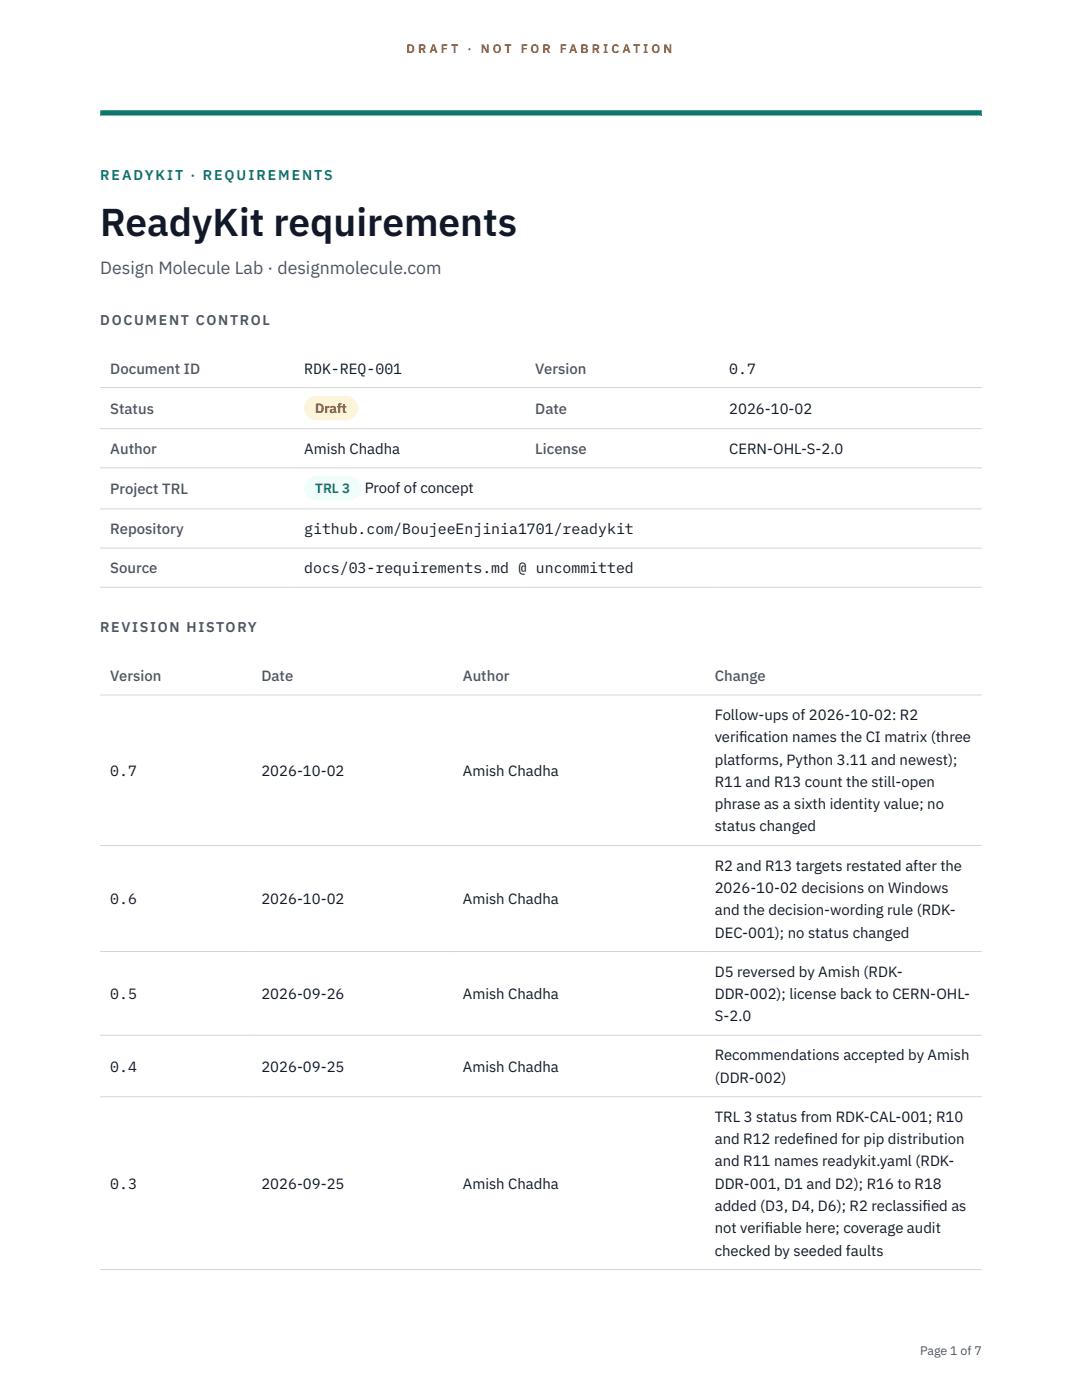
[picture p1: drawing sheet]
<svg xmlns="http://www.w3.org/2000/svg" width="216mm" height="279mm" viewBox="0 0 216 279" stroke-linecap="round" stroke-linejoin="round" font-family="sans-serif">
<defs><g id="words">
<text font-size="7.8" fill="#111827" x="20" y="47.1">ReadyKit requirements</text>
<text font-size="3.5" fill="#4b5563" x="20" y="54.6">Design Molecule Lab · designmolecule.com</text>
<g font-size="3" fill="#4b5563">
<text x="22" y="74.5">Document ID</text>
<text x="106.8" y="74.5">Version</text>
<text x="22" y="82.6">Status</text>
<text x="106.8" y="82.6">Date</text>
<text x="22" y="90.6">Author</text>
<text x="106.8" y="90.6">License</text>
<text x="22" y="98.6">Project TRL</text>
<text x="22" y="106.6">Repository</text>
<text x="22" y="114.4">Source</text>
<text x="22" y="135.9">Version</text>
<text x="52.2" y="135.9">Date</text>
<text x="92.4" y="135.9">Author</text>
<text x="142.6" y="135.9">Change</text>
</g>
<g font-size="3" fill="#111827">
<text x="60.7" y="74.5">RDK-REQ-001</text>
<text x="145.5" y="74.5">0.7</text>
<text x="145.5" y="82.6">2026-10-02</text>
<text x="60.7" y="90.6">Amish Chadha</text>
<text x="145.5" y="90.6">CERN-OHL-S-2.0</text>
<text x="72.8" y="98.5">Proof of concept</text>
<text x="60.7" y="106.6">github.com/BoujeeEnjinia1701/readykit</text>
<text x="60.7" y="114.4">docs/03-requirements.md @ uncommitted</text>
<text x="142.6" y="143.7">Follow-ups of 2026-10-02: R2</text>
<text x="142.6" y="148.2">verif</text>
<text x="147.5" y="148.2">ication names the CI matrix (three</text>
<text x="22" y="154.8">0.7</text>
<text x="52.2" y="154.8">2026-10-02</text>
<text x="92.4" y="154.8">Amish Chadha</text>
<text x="142.6" y="152.6">platforms, Python 3.11 and newest);</text>
<text x="142.6" y="157.1">R11 and R13 count the still-open</text>
<text x="142.6" y="161.5">phrase as a sixth identity value; no</text>
<text x="142.6" y="165.9">status changed</text>
<text x="142.6" y="173.8">R2 and R13 targets restated after the</text>
<text x="142.6" y="178.2">2026-10-02 decisions on Windows</text>
<text x="22" y="180.4">0.6</text>
<text x="52.2" y="180.4">2026-10-02</text>
<text x="92.4" y="180.4">Amish Chadha</text>
<text x="142.6" y="182.7">and the decision-wording rule (RDK-</text>
<text x="142.6" y="187.1">DEC-001); no status changed</text>
<text x="142.6" y="194.9">D5 reversed by Amish (RDK-</text>
<text x="22" y="199.4">0.5</text>
<text x="52.2" y="199.4">2026-09-26</text>
<text x="92.4" y="199.4">Amish Chadha</text>
<text x="142.6" y="199.4">DDR-002); license back to CERN-OHL-</text>
<text x="142.6" y="203.8">S-2.0</text>
<text x="22" y="213.9">0.4</text>
<text x="52.2" y="213.9">2026-09-25</text>
<text x="92.4" y="213.9">Amish Chadha</text>
<text x="142.6" y="211.6">Recommendations accepted by Amish</text>
<text x="142.6" y="216.1">(DDR-002)</text>
<text x="142.6" y="223.9">TRL 3 status from RDK-CAL-001; R10</text>
<text x="142.6" y="228.3">and R12 redef</text>
<text x="142.6" y="232.8">and R11 names readykit.yaml (RDK-</text>
<text x="160.5" y="228.3">ined for pip distribution</text>
<text x="22" y="237.2">0.3</text>
<text x="52.2" y="237.2">2026-09-25</text>
<text x="92.4" y="237.2">Amish Chadha</text>
<text x="142.6" y="237.2">DDR-001, D1 and D2); R16 to R18</text>
<text x="142.6" y="241.7">added (D3, D4, D6); R2 reclassif</text>
<text x="184.1" y="241.7">ied as</text>
<text x="142.6" y="246.1">not verif</text>
<text x="142.6" y="250.6">checked by seeded faults</text>
<text x="152.6" y="246.1">iable here; coverage audit</text>
</g>
<text font-size="2.8" fill="#0f766e" x="20" y="36">READYKIT · REQUIREMENTS</text>
<g font-size="2.8" fill="#4b5563">
<text x="20" y="64.8">DOCUMENT CONTROL</text>
<text x="20" y="126.2">REVISION HISTORY</text>
</g>
<text font-size="2.7" fill="#92400e" x="62.9" y="82.5">Draft</text>
<text font-size="2.7" fill="#0f766e" x="62.9" y="98.5">TRL 3</text>
<g font-size="2.5" fill="#b45309">
<text x="81.1" y="10.5">D R A F T</text>
<text x="93.3" y="10.5">·</text>
<text x="95.9" y="10.5">N O T</text>
<text x="103.9" y="10.5">F O R</text>
<text x="111.7" y="10.5">F A B R I C A T I O N</text>
</g>
<text font-size="2.5" fill="#4b5563" x="183.6" y="270.3">Page 1 of 7</text>
</g></defs>
<path d="M20 23.1h175.9zM20 22h175.9v1.1h-175.9z" fill-rule="evenodd" fill="#0f766e"/>
<path d="M20 77.3h175.9M20 85.5h175.9M20 93.4h175.9M20 101.6h175.9M20 109.4h175.9M20 117.2h175.9M20 138.7h175.9M20 168.7h175.9M20 189.9h175.9M20 206.6h175.9M20 218.9h175.9M20 253.4h175.9" fill="none" stroke="#d1d5db" stroke-width=".2"/>
<path d="M60.7 79h10.7v4.9h-10.7z" fill="#fef3c7"/>
<path d="M60.7 95.1h11.4v4.8h-11.4z" fill="#f0fdfa"/>
<use href="#words"/>
</svg>
